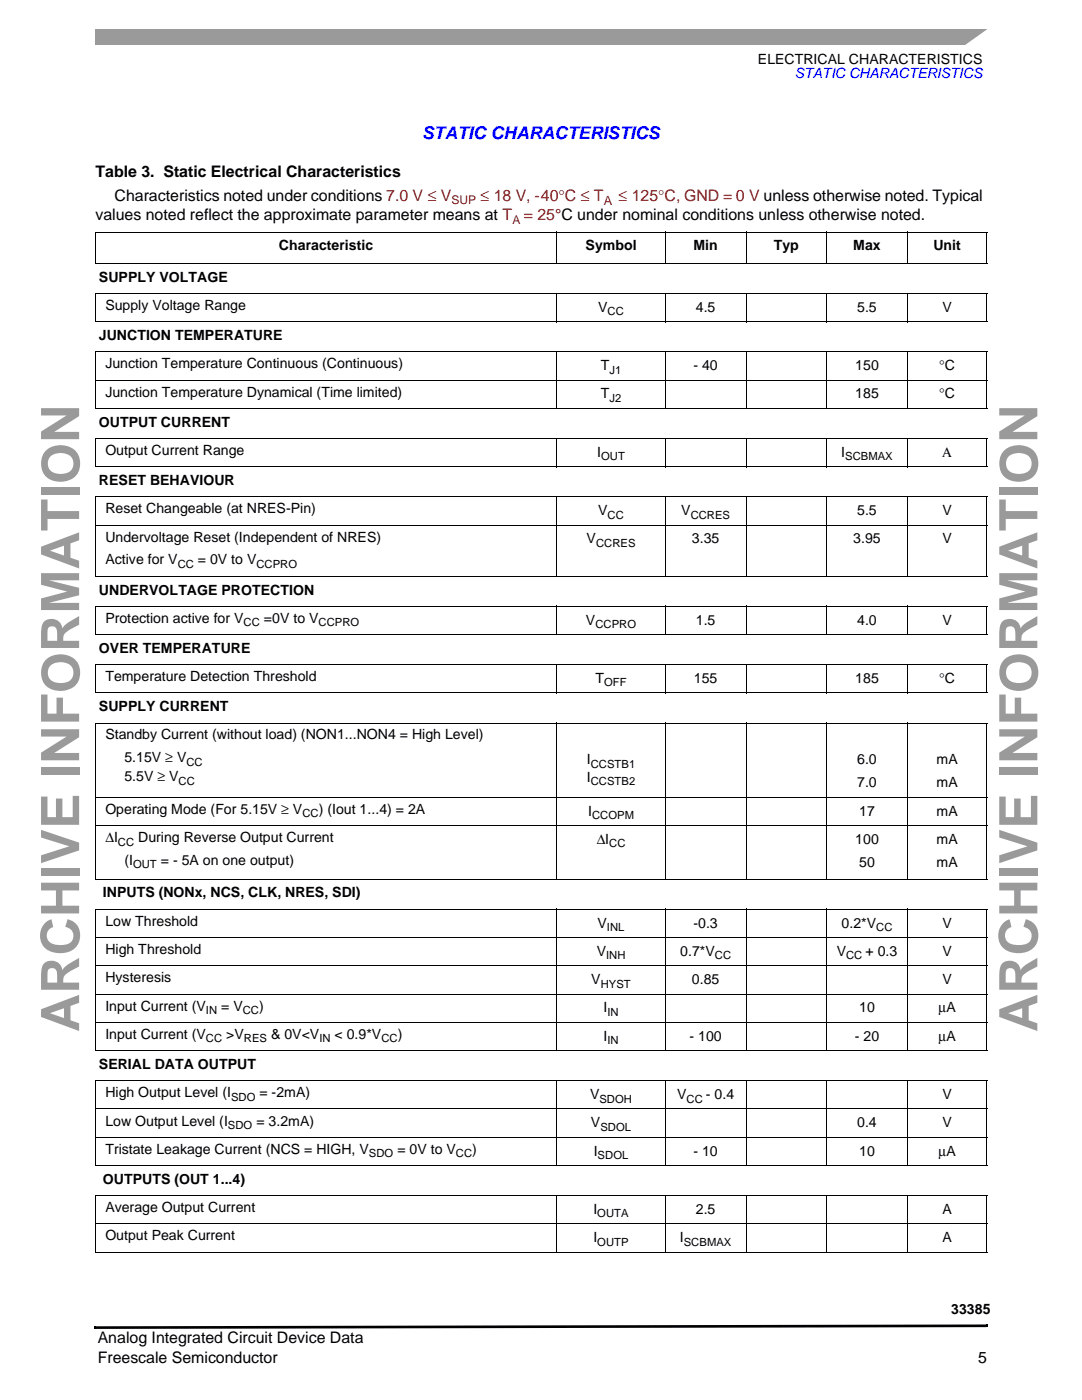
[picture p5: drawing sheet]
<svg xmlns="http://www.w3.org/2000/svg" width="216mm" height="279mm" viewBox="0 0 216 279" stroke-linecap="round" stroke-linejoin="round" font-family="sans-serif">
<defs><g id="words">
<g font-size="10.6" fill="#9a9a9a">
<text x="15.8" y="206" transform="rotate(-90 15.8 206)">ARCHIVE INFORMATION</text>
<text x="207" y="206" transform="rotate(-90 207 206)">ARCHIVE INFORMATION</text>
</g>
<text font-size="3.5" fill="#00f" x="84.2" y="27.7">STATIC CHARACTERISTICS</text>
<g font-size="3.2">
<text x="19" y="35.3">Table 3. Static Electrical Characteristics</text>
<text x="22.9" y="40">Characteristics noted under conditions 7.0 V ≤ V</text>
<text x="19.1" y="43.9">values noted reflect the approximate parameter means at T</text>
<text x="19.5" y="268.1">Analog Integrated Circuit Device Data</text>
<text x="19.5" y="272">Freescale Semiconductor</text>
<text x="195.2" y="272">5</text>
</g>
<g font-size="3.2" fill="#f00">
<text x="95.9" y="40">≤ 18 V, -40°C ≤ T</text>
<text x="123.4" y="40">≤ 125°C, GND = 0 V unless otherwise noted. Typical</text>
<text x="104.5" y="43.9">= 25°C under nominal conditions unless otherwise noted.</text>
</g>
<g font-size="2.8">
<text x="151.2" y="12.7">ELECTRICAL CHARACTERISTICS</text>
<text x="55.7" y="50">Characteristic</text>
<text x="116.8" y="50">Symbol</text>
<text x="138.4" y="50">Min</text>
<text x="154.4" y="50">Typ</text>
<text x="170.3" y="50">Max</text>
<text x="186.2" y="50">Unit</text>
<text x="19.7" y="56.2">SUPPLY VOLTAGE</text>
<text x="21" y="61.9">Supply Voltage Range</text>
<text x="119.4" y="62.2">V</text>
<text x="138.9" y="62.2">4.5</text>
<text x="171" y="62.2">5.5</text>
<text x="188" y="62.2">V</text>
<text x="19.7" y="67.9">JUNCTION TEMPERATURE</text>
<text x="21" y="73.5">Junction Temperature Continuous (Continuous)</text>
<text x="119.9" y="73.9">T</text>
<text x="138.4" y="73.9">- 40</text>
<text x="170.7" y="73.9">150</text>
<text x="187.4" y="73.9">°C</text>
<text x="21" y="79.2">Junction Temperature Dynamical (Time limited)</text>
<text x="119.9" y="79.5">T</text>
<text x="170.7" y="79.5">185</text>
<text x="187.4" y="79.5">°C</text>
<text x="19.7" y="85.2">OUTPUT CURRENT</text>
<text x="21" y="90.8">Output Current Range</text>
<text x="119.2" y="91.2">I</text>
<text x="167.9" y="91.2">I</text>
<text x="188" y="91.2">Α</text>
<text x="19.7" y="96.8">RESET BEHAVIOUR</text>
<text x="21" y="102.4">Reset Changeable (at NRES-Pin)</text>
<text x="119.4" y="102.8">V</text>
<text x="135.9" y="102.8">V</text>
<text x="171" y="102.8">5.5</text>
<text x="188" y="102.8">V</text>
<text x="21" y="108.1">Undervoltage Reset (Independent of NRES)</text>
<text x="21" y="112.6">Active for V</text>
<text x="39.5" y="112.6">= 0V to V</text>
<text x="117.1" y="108.5">V</text>
<text x="138.1" y="108.5">3.35</text>
<text x="170.3" y="108.5">3.95</text>
<text x="188" y="108.5">V</text>
<text x="19.7" y="118.7">UNDERVOLTAGE PROTECTION</text>
<text x="21" y="124.3">Protection active for V</text>
<text x="52.7" y="124.3">=0V to V</text>
<text x="116.9" y="124.7">V</text>
<text x="138.9" y="124.7">1.5</text>
<text x="171" y="124.7">4.0</text>
<text x="188" y="124.7">V</text>
<text x="19.7" y="130.3">OVER TEMPERATURE</text>
<text x="21" y="135.9">Temperature Detection Threshold</text>
<text x="118.8" y="136.3">T</text>
<text x="138.5" y="136.3">155</text>
<text x="170.7" y="136.3">185</text>
<text x="187.4" y="136.3">°C</text>
<text x="19.7" y="141.9">SUPPLY CURRENT</text>
<text x="21" y="147.6">Standby Current (without load) (NON1...NON4 = High Level)</text>
<text x="24.8" y="152.1">5.15V ≥ V</text>
<text x="24.8" y="155.9">5.5V ≥ V</text>
<text x="117.1" y="152.5">I</text>
<text x="171" y="152.5">6.0</text>
<text x="186.9" y="152.5">mA</text>
<text x="117.1" y="156">I</text>
<text x="171" y="157.1">7.0</text>
<text x="186.9" y="157.1">mA</text>
<text x="21" y="162.4">Operating Mode (For 5.15V ≥ V</text>
<text x="63.6" y="162.4">) (Iout 1...4) = 2A</text>
<text x="117.3" y="162.8">I</text>
<text x="171.4" y="162.8">17</text>
<text x="186.9" y="162.8">mA</text>
<text x="21" y="168">ΔI</text>
<text x="24.8" y="172.6">(I</text>
<text x="27.6" y="168">During Reverse Output Current</text>
<text x="32.1" y="172.6">= - 5A on one output)</text>
<text x="119.1" y="168.4">ΔI</text>
<text x="170.7" y="168.4">100</text>
<text x="171.4" y="173">50</text>
<text x="186.9" y="168.4">mA</text>
<text x="186.9" y="173">mA</text>
<text x="20.5" y="179.1">INPUTS (NONx, NCS, CLK, NRES, SDI)</text>
<text x="21" y="184.7">Low Threshold</text>
<text x="119.3" y="185.1">V</text>
<text x="138.4" y="185.1">-0.3</text>
<text x="167.9" y="185.1">0.2*V</text>
<text x="188" y="185.1">V</text>
<text x="21" y="190.4">High Threshold</text>
<text x="119.1" y="190.8">V</text>
<text x="135.7" y="190.8">0.7*V</text>
<text x="167" y="190.8">V</text>
<text x="172.7" y="190.8">+ 0.3</text>
<text x="188" y="190.8">V</text>
<text x="21" y="196">Hysteresis</text>
<text x="118" y="196.4">V</text>
<text x="138.1" y="196.4">0.85</text>
<text x="188" y="196.4">V</text>
<text x="21" y="201.7">Input Current (V</text>
<text x="44.1" y="201.7">= V</text>
<text x="51.7" y="201.7">)</text>
<text x="120.4" y="202">I</text>
<text x="171.4" y="202">10</text>
<text x="187.2" y="202">μA</text>
<text x="21" y="207.3">Input Current (V</text>
<text x="45.1" y="207.3">&gt;V</text>
<text x="54.1" y="207.3">&amp; 0V&lt;V</text>
<text x="66.8" y="207.3">&lt; 0.9*V</text>
<text x="79.4" y="207.3">)</text>
<text x="120.4" y="207.7">I</text>
<text x="137.6" y="207.7">- 100</text>
<text x="170.6" y="207.7">- 20</text>
<text x="187.2" y="207.7">μA</text>
<text x="19.7" y="213.3">SERIAL DATA OUTPUT</text>
<text x="21" y="219">High Output Level (I</text>
<text x="51.8" y="219">= -2mA)</text>
<text x="117.8" y="219.3">V</text>
<text x="135.1" y="219.3">V</text>
<text x="140.9" y="219.3">- 0.4</text>
<text x="188" y="219.3">V</text>
<text x="21" y="224.6">Low Output Level (I</text>
<text x="51.2" y="224.6">= 3.2mA)</text>
<text x="117.9" y="225">V</text>
<text x="171" y="225">0.4</text>
<text x="188" y="225">V</text>
<text x="21" y="230.3">Tristate Leakage Current (NCS = HIGH, V</text>
<text x="79.3" y="230.3">= 0V to V</text>
<text x="94.2" y="230.3">)</text>
<text x="118.5" y="230.6">I</text>
<text x="138.4" y="230.6">- 10</text>
<text x="171.4" y="230.6">10</text>
<text x="187.2" y="230.6">μA</text>
<text x="20.5" y="236.3">OUTPUTS (OUT 1...4)</text>
<text x="21" y="241.9">Average Output Current</text>
<text x="118.4" y="242.3">I</text>
<text x="138.9" y="242.3">2.5</text>
<text x="188" y="242.3">A</text>
<text x="21" y="247.5">Output Peak Current</text>
<text x="118.4" y="247.9">I</text>
<text x="135.7" y="247.9">I</text>
<text x="188" y="247.9">A</text>
<text x="189.8" y="262.2">33385</text>
</g>
<text font-size="2.8" fill="#00f" x="158.6" y="15.5">STATIC CHARACTERISTICS</text>
<text font-size="2.5" fill="#f00" x="120.5" y="40.8">A</text>
<g font-size="2.4" fill="#f00">
<text x="90.1" y="40.8">SUP</text>
<text x="102.2" y="44.7">A</text>
</g>
<g font-size="2.2">
<text x="121.2" y="62.9">CC</text>
<text x="121.6" y="74.6">J1</text>
<text x="121.6" y="80.2">J2</text>
<text x="120" y="91.9">OUT</text>
<text x="168.6" y="91.9">SCBMAX</text>
<text x="121.2" y="103.5">CC</text>
<text x="137.8" y="103.5">CCRES</text>
<text x="35.5" y="113.3">CC</text>
<text x="51.2" y="113.3">CCPRO</text>
<text x="118.9" y="109.2">CCRES</text>
<text x="48.6" y="125">CC</text>
<text x="63.6" y="125">CCPRO</text>
<text x="118.8" y="125.3">CCPRO</text>
<text x="120.5" y="137">OFF</text>
<text x="37.2" y="152.8">CC</text>
<text x="117.9" y="153.2">CCSTB1</text>
<text x="35.6" y="156.6">CC</text>
<text x="117.9" y="156.8">CCSTB2</text>
<text x="60.3" y="163.1">CC</text>
<text x="118.1" y="163.4">CCOPM</text>
<text x="23.5" y="168.7">CC</text>
<text x="26.6" y="173.3">OUT</text>
<text x="121.6" y="169.1">CC</text>
<text x="121.1" y="185.8">INL</text>
<text x="174.8" y="185.8">CC</text>
<text x="120.9" y="191.5">INH</text>
<text x="142.6" y="191.5">CC</text>
<text x="168.8" y="191.5">CC</text>
<text x="119.9" y="197.1">HYST</text>
<text x="41.1" y="202.4">IN</text>
<text x="48.5" y="202.4">CC</text>
<text x="121.2" y="202.7">IN</text>
<text x="41.1" y="208">CC</text>
<text x="48.7" y="208">RES</text>
<text x="63.7" y="208">IN</text>
<text x="76.1" y="208">CC</text>
<text x="121.2" y="208.4">IN</text>
<text x="46.1" y="219.7">SDO</text>
<text x="119.6" y="220">SDOH</text>
<text x="137" y="220">CC</text>
<text x="45.5" y="225.3">SDO</text>
<text x="119.8" y="225.7">SDOL</text>
<text x="73.6" y="231">SDO</text>
<text x="91" y="231">CC</text>
<text x="119.3" y="231.3">SDOL</text>
<text x="119.2" y="243">OUTA</text>
<text x="119.2" y="248.6">OUTP</text>
<text x="136.4" y="248.6">SCBMAX</text>
</g>
</g></defs>
<path d="M18.8 264.7h.2v.5h-.2zM196.8 264.3h.3v.6h-.3zM19.1 264.7l177.7-.4v.6l-177.7 .3z" fill="#000"/>
<path d="M19 5.9h177.8v3.2h-177.8z" fill="#9a9a9a"/>
<path d="M192 9.4l5.3-3.8h1.5v3.8z" fill="#fff"/>
<g fill="#fff">
<path d="M19 46.4h92.1v6.2h-92.1z"/>
<path d="M111.1 46.4h21.7v6.2h-21.7z"/>
<path d="M132.8 46.4h16.1v6.2h-16.1z"/>
<path d="M148.9 46.4h16.1v6.2h-16.1z"/>
<path d="M165 46.4h16.1v6.2h-16.1z"/>
<path d="M181.1 46.4h15.8v6.2h-15.8z"/>
<path d="M19 52.6h177.9v6h-177.9z"/>
<path d="M19 58.6h92.1v5.6h-92.1z"/>
<path d="M111.1 58.6h21.7v5.6h-21.7z"/>
<path d="M132.8 58.6h16.1v5.6h-16.1z"/>
<path d="M148.9 58.6h16.1v5.6h-16.1z"/>
<path d="M165 58.6h16.1v5.6h-16.1z"/>
<path d="M181.1 58.6h15.8v5.6h-15.8z"/>
<path d="M19 64.2h177.9v6h-177.9z"/>
<path d="M19 70.2h92.1v5.7h-92.1z"/>
<path d="M111.1 70.2h21.7v5.7h-21.7z"/>
<path d="M132.8 70.2h16.1v5.7h-16.1z"/>
<path d="M148.9 70.2h16.1v5.7h-16.1z"/>
<path d="M165 70.2h16.1v5.7h-16.1z"/>
<path d="M181.1 70.2h15.8v5.7h-15.8z"/>
<path d="M19 75.9h92.1v5.6h-92.1z"/>
<path d="M111.1 75.9h21.7v5.6h-21.7z"/>
<path d="M132.8 75.9h16.1v5.6h-16.1z"/>
<path d="M148.9 75.9h16.1v5.6h-16.1z"/>
<path d="M165 75.9h16.1v5.6h-16.1z"/>
<path d="M181.1 75.9h15.8v5.6h-15.8z"/>
<path d="M19 81.5h177.9v6h-177.9z"/>
<path d="M19 87.5h92.1v5.7h-92.1z"/>
<path d="M111.1 87.5h21.7v5.7h-21.7z"/>
<path d="M132.8 87.5h16.1v5.7h-16.1z"/>
<path d="M148.9 87.5h16.1v5.7h-16.1z"/>
<path d="M165 87.5h16.1v5.7h-16.1z"/>
<path d="M181.1 87.5h15.8v5.7h-15.8z"/>
<path d="M19 93.2h177.9v6h-177.9z"/>
<path d="M19 99.2h92.1v5.6h-92.1z"/>
<path d="M111.1 99.2h21.7v5.6h-21.7z"/>
<path d="M132.8 99.2h16.1v5.6h-16.1z"/>
<path d="M148.9 99.2h16.1v5.6h-16.1z"/>
<path d="M165 99.2h16.1v5.6h-16.1z"/>
<path d="M181.1 99.2h15.8v5.6h-15.8z"/>
<path d="M19 104.8h92.1v10.2h-92.1z"/>
<path d="M111.1 104.8h21.7v10.2h-21.7z"/>
<path d="M132.8 104.8h16.1v10.2h-16.1z"/>
<path d="M148.9 104.8h16.1v10.2h-16.1z"/>
<path d="M165 104.8h16.1v10.2h-16.1z"/>
<path d="M181.1 104.8h15.8v10.2h-15.8z"/>
<path d="M19 115h177.9v6h-177.9z"/>
<path d="M19 121h92.1v5.6h-92.1z"/>
<path d="M111.1 121h21.7v5.6h-21.7z"/>
<path d="M132.8 121h16.1v5.6h-16.1z"/>
<path d="M148.9 121h16.1v5.6h-16.1z"/>
<path d="M165 121h16.1v5.6h-16.1z"/>
<path d="M181.1 121h15.8v5.6h-15.8z"/>
<path d="M19 126.6h177.9v6.1h-177.9z"/>
<path d="M19 132.7h92.1v5.6h-92.1z"/>
<path d="M111.1 132.7h21.7v5.6h-21.7z"/>
<path d="M132.8 132.7h16.1v5.6h-16.1z"/>
<path d="M148.9 132.7h16.1v5.6h-16.1z"/>
<path d="M165 132.7h16.1v5.6h-16.1z"/>
<path d="M181.1 132.7h15.8v5.6h-15.8z"/>
<path d="M19 138.3h177.9v6h-177.9z"/>
<path d="M19 144.3h92.1v14.8h-92.1z"/>
<path d="M111.1 144.3h21.7v14.8h-21.7z"/>
<path d="M132.8 144.3h16.1v14.8h-16.1z"/>
<path d="M148.9 144.3h16.1v14.8h-16.1z"/>
<path d="M165 144.3h16.1v14.8h-16.1z"/>
<path d="M181.1 144.3h15.8v14.8h-15.8z"/>
<path d="M19 159.1h92.1v5.6h-92.1z"/>
<path d="M111.1 159.1h21.7v5.6h-21.7z"/>
<path d="M132.8 159.1h16.1v5.6h-16.1z"/>
<path d="M148.9 159.1h16.1v5.6h-16.1z"/>
<path d="M165 159.1h16.1v5.6h-16.1z"/>
<path d="M181.1 159.1h15.8v5.6h-15.8z"/>
<path d="M19 164.7h92.1v10.8h-92.1z"/>
<path d="M111.1 164.7h21.7v10.8h-21.7z"/>
<path d="M132.8 164.7h16.1v10.8h-16.1z"/>
<path d="M148.9 164.7h16.1v10.8h-16.1z"/>
<path d="M165 164.7h16.1v10.8h-16.1z"/>
<path d="M181.1 164.7h15.8v10.8h-15.8z"/>
<path d="M19 175.5h177.9v6h-177.9z"/>
<path d="M19 181.5h92.1v5.6h-92.1z"/>
<path d="M111.1 181.5h21.7v5.6h-21.7z"/>
<path d="M132.8 181.5h16.1v5.6h-16.1z"/>
<path d="M148.9 181.5h16.1v5.6h-16.1z"/>
<path d="M165 181.5h16.1v5.6h-16.1z"/>
<path d="M181.1 181.5h15.8v5.6h-15.8z"/>
<path d="M19 187.1h92.1v5.6h-92.1z"/>
<path d="M111.1 187.1h21.7v5.6h-21.7z"/>
<path d="M132.8 187.1h16.1v5.6h-16.1z"/>
<path d="M148.9 187.1h16.1v5.6h-16.1z"/>
<path d="M165 187.1h16.1v5.6h-16.1z"/>
<path d="M181.1 187.1h15.8v5.6h-15.8z"/>
<path d="M19 192.7h92.1v5.7h-92.1z"/>
<path d="M111.1 192.7h21.7v5.7h-21.7z"/>
<path d="M132.8 192.7h16.1v5.7h-16.1z"/>
<path d="M148.9 192.7h16.1v5.7h-16.1z"/>
<path d="M165 192.7h16.1v5.7h-16.1z"/>
<path d="M181.1 192.7h15.8v5.7h-15.8z"/>
<path d="M19 198.4h92.1v5.6h-92.1z"/>
<path d="M111.1 198.4h21.7v5.6h-21.7z"/>
<path d="M132.8 198.4h16.1v5.6h-16.1z"/>
<path d="M148.9 198.4h16.1v5.6h-16.1z"/>
<path d="M165 198.4h16.1v5.6h-16.1z"/>
<path d="M181.1 198.4h15.8v5.6h-15.8z"/>
<path d="M19 204h92.1v5.7h-92.1z"/>
<path d="M111.1 204h21.7v5.7h-21.7z"/>
<path d="M132.8 204h16.1v5.7h-16.1z"/>
<path d="M148.9 204h16.1v5.7h-16.1z"/>
<path d="M165 204h16.1v5.7h-16.1z"/>
<path d="M181.1 204h15.8v5.7h-15.8z"/>
<path d="M19 209.7h177.9v6h-177.9z"/>
<path d="M19 215.7h92.1v5.6h-92.1z"/>
<path d="M111.1 215.7h21.7v5.6h-21.7z"/>
<path d="M132.8 215.7h16.1v5.6h-16.1z"/>
<path d="M148.9 215.7h16.1v5.6h-16.1z"/>
<path d="M165 215.7h16.1v5.6h-16.1z"/>
<path d="M181.1 215.7h15.8v5.6h-15.8z"/>
<path d="M19 221.3h92.1v5.7h-92.1z"/>
<path d="M111.1 221.3h21.7v5.7h-21.7z"/>
<path d="M132.8 221.3h16.1v5.7h-16.1z"/>
<path d="M148.9 221.3h16.1v5.7h-16.1z"/>
<path d="M165 221.3h16.1v5.7h-16.1z"/>
<path d="M181.1 221.3h15.8v5.7h-15.8z"/>
<path d="M19 227h92.1v5.6h-92.1z"/>
<path d="M111.1 227h21.7v5.6h-21.7z"/>
<path d="M132.8 227h16.1v5.6h-16.1z"/>
<path d="M148.9 227h16.1v5.6h-16.1z"/>
<path d="M165 227h16.1v5.6h-16.1z"/>
<path d="M181.1 227h15.8v5.6h-15.8z"/>
<path d="M19 232.6h177.9v6h-177.9z"/>
<path d="M19 238.6h92.1v5.7h-92.1z"/>
<path d="M111.1 238.6h21.7v5.7h-21.7z"/>
<path d="M132.8 238.6h16.1v5.7h-16.1z"/>
<path d="M148.9 238.6h16.1v5.7h-16.1z"/>
<path d="M165 238.6h16.1v5.7h-16.1z"/>
<path d="M181.1 238.6h15.8v5.7h-15.8z"/>
<path d="M19 244.3h92.1v5.6h-92.1z"/>
<path d="M111.1 244.3h21.7v5.6h-21.7z"/>
<path d="M132.8 244.3h16.1v5.6h-16.1z"/>
<path d="M148.9 244.3h16.1v5.6h-16.1z"/>
<path d="M165 244.3h16.1v5.6h-16.1z"/>
<path d="M181.1 244.3h15.8v5.6h-15.8z"/>
</g>
<g fill="none" stroke="#000" stroke-width=".2">
<path d="M19 46.4h178M19 52.6h178M19 58.6h178M19 46.5v6M19 58.7v5.5M111.1 46.3v6.4M111.1 58.5v5.8M132.8 46.3v6.4M132.8 58.5v5.8M148.9 46.3v6.4M148.9 58.5v5.8M165 46.3v6.4"/>
<path d="M165 58.5v5.8M181.1 46.3v6.4M181.1 58.5v5.8M196.9 46.5v6M196.9 58.7v5.5M19 64.2h178M19 70.2h178M19 75.9h178M19 70.3v11.1M111.1 70.1v11.5M132.8 70.1v11.5M148.9 70.1v11.5"/>
<path d="M165 70.1v11.5M181.1 70.1v11.5M196.9 70.3v11.1M19 81.5h178M19 87.5h178M19 93.2h178M19 99.2h178M19 87.6v5.5M19 99.3v15.6M111.1 87.4v5.9M111.1 99.1v16M132.8 87.4v5.9"/>
<path d="M132.8 99.1v16M148.9 87.4v5.9M148.9 99.1v16M165 87.4v5.9M165 99.1v16M181.1 87.4v5.9M181.1 99.1v16M196.9 87.6v5.5M196.9 99.3v15.6M19 104.8h178M19 115h178M19 121h129.8"/>
<path d="M19 126.6h178M19 132.7h178M19 138.3h178M19 121.1v5.5M19 132.7v5.5M111.1 120.9v5.8M111.1 132.5v5.9M132.8 120.9v5.8M132.8 132.5v5.9M148.9 120.9v5.8M148.9 132.5v5.9M148.9 121h16"/>
<path d="M165 120.9v5.8M165 132.5v5.9M165.1 121h31.9M181.1 120.9v5.8M181.1 132.5v5.9M196.9 121.1v5.5M196.9 132.7v5.5M19 144.3h178M19 159.1h178M19 144.4v31M111.1 144.2v31.4M132.8 144.2v31.4"/>
<path d="M148.9 144.2v31.4M165 144.2v31.4M181.1 144.2v31.4M196.9 144.4v31M19 164.7h178M19 175.5h178M19 181.5h178M19 187.1h178M19 192.7h178M19 198.4h178M19 181.5v28.1M111.1 181.4v28.4"/>
<path d="M132.8 181.4v28.4M148.9 181.4v28.4M165 181.4v28.4M181.1 181.4v28.4M196.9 181.5v28.1M19 204h178M19 209.7h178M19 215.7h178M19 215.8v16.7M111.1 215.6v17.1M132.8 215.6v17.1M148.9 215.6v17.1"/>
<path d="M165 215.6v17.1M181.1 215.6v17.1M196.9 215.8v16.7M19 221.3h178M19 227h178M19 232.6h178M19 238.6h178M19 238.7v11.1M111.1 238.5v11.5M132.8 238.5v11.5M148.9 238.5v11.5M165 238.5v11.5"/>
<path d="M181.1 238.5v11.5M196.9 238.7v11.1M19 244.3h178M19 249.9h178"/>
</g>
<use href="#words"/>
</svg>
